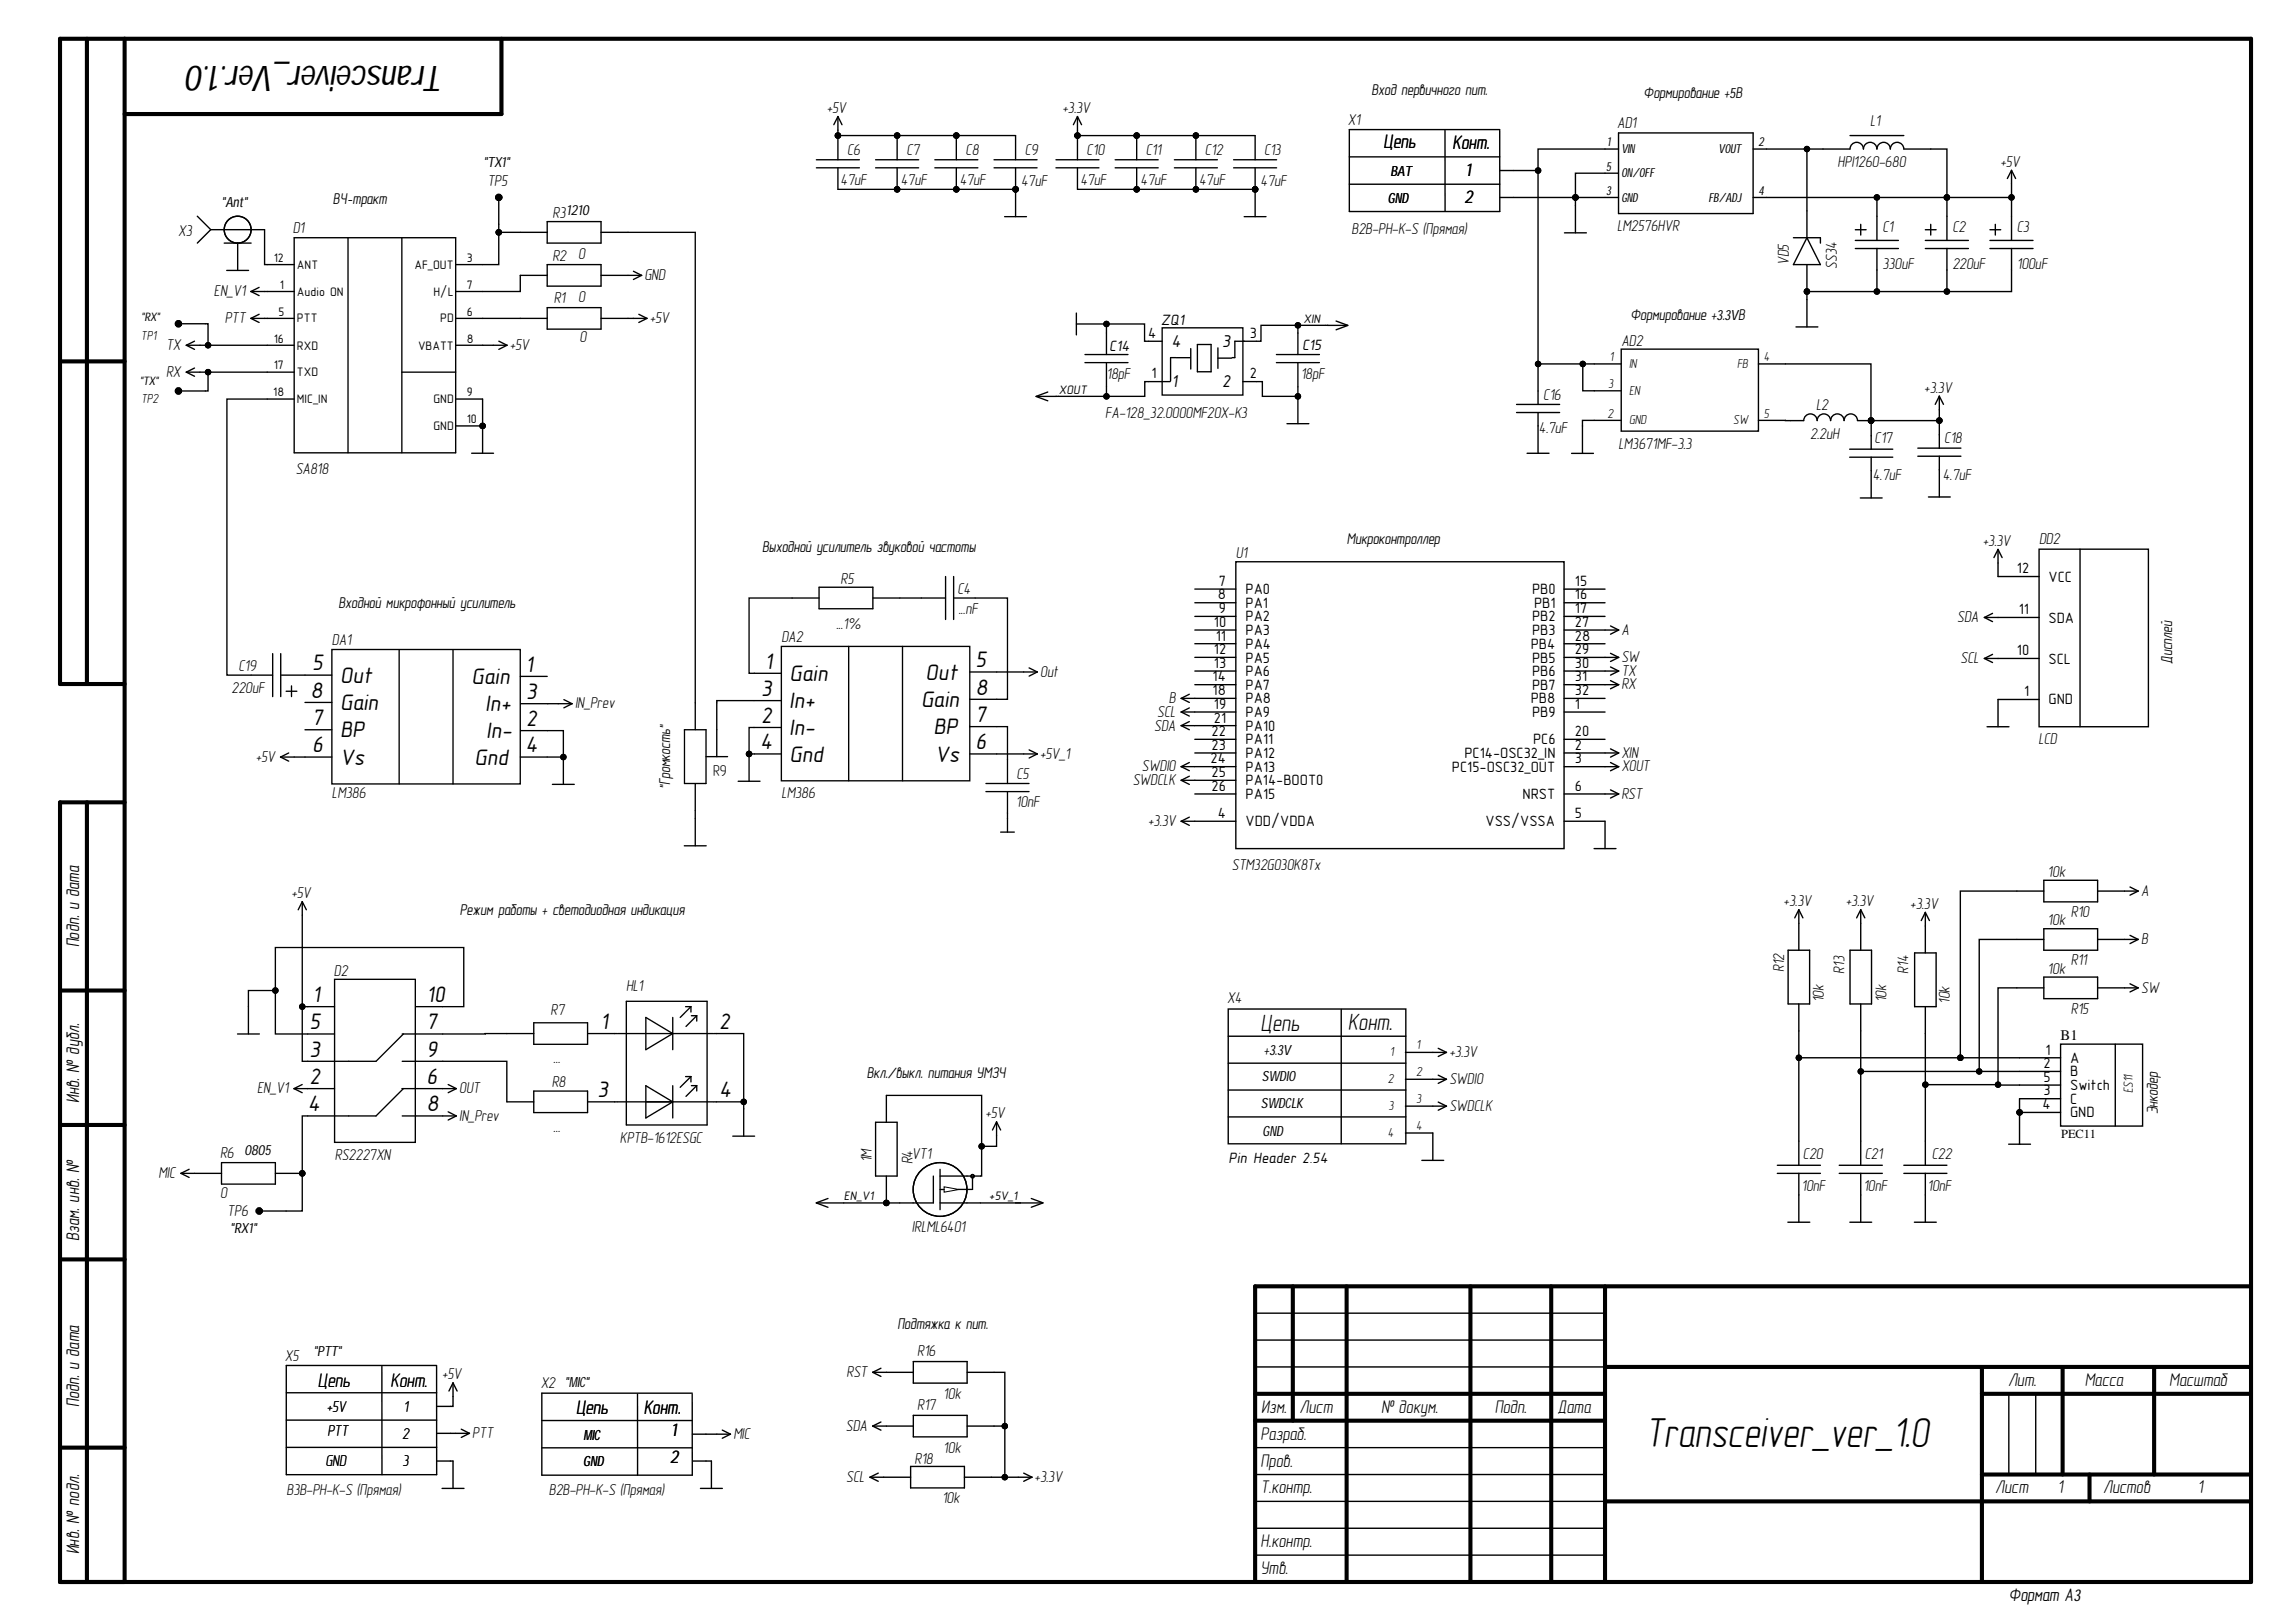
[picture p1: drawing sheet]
<svg xmlns="http://www.w3.org/2000/svg" width="297mm" height="210mm" viewBox="0 0 297 210" stroke-linecap="round" stroke-linejoin="round" font-family="sans-serif">
<defs><g id="words">
<text font-size="5.5" x="212.9" y="187.2">Transceiver_ver_1.0</text>
<text font-size="4.6" x="57.4" y="8.5" transform="rotate(-180 57.4 8.5)">Transceiver_Ver.1.0</text>
<g font-size="3.1">
<text x="163.1" y="133.4">Цепь</text>
<text x="174.4" y="133.3">Конт.</text>
</g>
<g font-size="3">
<text x="40.4" y="86.8">5</text>
<text x="44" y="88.4">Out</text>
<text x="61" y="88.5">Gain</text>
<text x="68" y="86.9">1</text>
<text x="98.9" y="86.5">1</text>
<text x="102.2" y="88.1">Gain</text>
<text x="119.8" y="87.9">Out</text>
<text x="126.2" y="89.9">8</text>
<text x="126.2" y="86.4">5</text>
<text x="40.2" y="90.3">8</text>
<text x="40.4" y="93.8">7</text>
<text x="44" y="95.4">BP</text>
<text x="44" y="91.9">Gain</text>
<text x="62.8" y="92">In+</text>
<text x="62.9" y="95.5">In-</text>
<text x="68.1" y="93.9">2</text>
<text x="68.1" y="90.5">3</text>
<text x="98.5" y="93.5">2</text>
<text x="98.5" y="90.1">3</text>
<text x="102.1" y="95.1">In-</text>
<text x="102.1" y="91.7">In+</text>
<text x="119.2" y="91.5">Gain</text>
<text x="120.8" y="95">BP</text>
<text x="126.2" y="93.4">7</text>
<text x="40.4" y="97.4">6</text>
<text x="44" y="99">Vs</text>
<text x="61.4" y="99">Gnd</text>
<text x="68" y="97.4">4</text>
<text x="98.3" y="96.9">4</text>
<text x="102.2" y="98.6">Gnd</text>
<text x="121" y="98.6">Vs</text>
<text x="126.2" y="96.9">6</text>
<text x="40.4" y="129.7">1</text>
<text x="55.2" y="129.7">10</text>
<text x="40" y="136.7">3</text>
<text x="40" y="133.2">5</text>
<text x="55.2" y="136.7">9</text>
<text x="55.2" y="133.2">7</text>
<text x="77.7" y="133.1">1</text>
<text x="93.1" y="133.1">2</text>
<text x="39.8" y="143.8">4</text>
<text x="40" y="140.3">2</text>
<text x="55.2" y="143.8">8</text>
<text x="55.2" y="140.3">6</text>
<text x="77.3" y="142">3</text>
<text x="93.1" y="142">4</text>
</g>
<g font-size="2.6">
<text x="41.1" y="179.5">Цепь</text>
<text x="50.5" y="179.5">Конт.</text>
</g>
<g font-size="2.4">
<text x="259.8" y="179.3">Лит.</text>
<text x="269.7" y="179.3">Масса</text>
<text x="280.6" y="179.3">Масштаб</text>
<text x="163.2" y="182.8">Изм.</text>
<text x="168.1" y="182.8">Лист</text>
<text x="178.7" y="182.8">№ докум.</text>
<text x="193.4" y="182.8">Подп.</text>
<text x="201.5" y="182.8">Дата</text>
<text x="163.1" y="189.8">Пров.</text>
<text x="163.1" y="186.3">Разраб.</text>
<text x="163.1" y="193.3">Т.контр.</text>
<text x="258.1" y="193.3">Лист</text>
<text x="266.2" y="193.3">1</text>
<text x="272.1" y="193.3">Листов</text>
<text x="284.3" y="193.3">1</text>
<text x="163.1" y="203.7">Утв.</text>
<text x="163.1" y="200.2">Н.контр.</text>
</g>
<g font-size="2.3">
<text x="179" y="19.2">Цепь</text>
<text x="187.9" y="19.2">Конт.</text>
<text x="189.6" y="22.8">1</text>
<text x="189.5" y="26.3">2</text>
<text x="151.6" y="44.9">4</text>
<text x="158.1" y="44.9">3</text>
<text x="151.6" y="50.1">1</text>
<text x="158.1" y="50.1">2</text>
<text x="74.5" y="182.9">Цепь</text>
<text x="83.3" y="182.9">Конт.</text>
<text x="86.9" y="185.8">1</text>
<text x="86.7" y="189.3">2</text>
</g>
<g font-size="2.1">
<text x="107" y="14.6">+5V</text>
<text x="137.4" y="14.6">+3.3V</text>
<text x="174.4" y="16.1">X1</text>
<text x="209.2" y="16.6">AD1</text>
<text x="242" y="16.3">L1</text>
<text x="108.8" y="23.9">47uF</text>
<text x="109.6" y="20">C6</text>
<text x="116.5" y="23.9">47uF</text>
<text x="117.3" y="20">C7</text>
<text x="124.2" y="23.9">47uF</text>
<text x="124.9" y="20">C8</text>
<text x="132.6" y="20">C9</text>
<text x="139.8" y="23.9">47uF</text>
<text x="140.6" y="20">C10</text>
<text x="147.6" y="23.9">47uF</text>
<text x="148.2" y="20">C11</text>
<text x="155.1" y="23.9">47uF</text>
<text x="155.9" y="20">C12</text>
<text x="163.6" y="20">C13</text>
<text x="237.7" y="21.6">HPI1260-680</text>
<text x="258.8" y="21.6">+5V</text>
<text x="63.1" y="24.1">TP5</text>
<text x="71.5" y="28.2">R31210</text>
<text x="132.1" y="24.1">47uF</text>
<text x="163.1" y="24.1">47uF</text>
<text x="209.2" y="29.8">LM2576HVR</text>
<text x="243.5" y="30">C1</text>
<text x="252.6" y="30">C2</text>
<text x="260.9" y="30">C3</text>
<text x="23.1" y="30.5">X3</text>
<text x="37.9" y="30.1">D1</text>
<text x="71.5" y="33.8">R2</text>
<text x="74.8" y="33.5">О</text>
<text x="174.9" y="30.3">B2B-PH-K-S (Прямая)</text>
<text x="231.4" y="34.3" transform="rotate(-90 231.4 34.3)">VD5</text>
<text x="237.6" y="34.8" transform="rotate(-90 237.6 34.8)">SS34</text>
<text x="243.5" y="34.8">330uF</text>
<text x="252.6" y="34.8">220uF</text>
<text x="260.9" y="34.8">100uF</text>
<text x="27.7" y="38.3">EN_V1</text>
<text x="29.1" y="41.8">PTT</text>
<text x="71.6" y="39.3">R1</text>
<text x="74.8" y="39.1">О</text>
<text x="83.4" y="36.2">GND</text>
<text x="84.1" y="41.8">+5V</text>
<text x="21.5" y="45.3">TX</text>
<text x="66" y="45.3">+5V</text>
<text x="75" y="44.2">О</text>
<text x="209.8" y="44.7">AD2</text>
<text x="21.5" y="48.8">RX</text>
<text x="143.2" y="49.1">18pF</text>
<text x="168.3" y="49.1">18pF</text>
<text x="199.6" y="51.7">C16</text>
<text x="234.9" y="53.1">L2</text>
<text x="248.9" y="50.8">+3.3V</text>
<text x="143" y="54">FA-128_32.0000MF20X-K3</text>
<text x="199.1" y="56">4.7uF</text>
<text x="209.4" y="58.1">LM3671MF-3.3</text>
<text x="234.2" y="56.9">2.2uH</text>
<text x="242.5" y="57.3">C17</text>
<text x="251.5" y="57.3">C18</text>
<text x="38.3" y="61.4">SA818</text>
<text x="242.3" y="62.1">4.7uF</text>
<text x="251.4" y="62.1">4.7uF</text>
<text x="256.5" y="70.6">+3.3V</text>
<text x="263.8" y="70.4">DD2</text>
<text x="108.8" y="75.6">R5</text>
<text x="123.9" y="76.8">C4</text>
<text x="159.9" y="72.3">U1</text>
<text x="43" y="83.4">DA1</text>
<text x="101.1" y="83">DA2</text>
<text x="108.2" y="81.4">...1%</text>
<text x="124" y="79.4">...nF</text>
<text x="209.8" y="82.1">A</text>
<text x="253.2" y="80.5">SDA</text>
<text x="30" y="89.7">220uF</text>
<text x="30.8" y="86.9">C19</text>
<text x="134.6" y="87.6">Out</text>
<text x="209.8" y="85.7">SW</text>
<text x="209.8" y="87.4">TX</text>
<text x="209.8" y="89.2">RX</text>
<text x="253.6" y="85.8">SCL</text>
<text x="74.4" y="91.7">IN_Prev</text>
<text x="149.3" y="94.5">SDA</text>
<text x="149.7" y="92.8">SCL</text>
<text x="151.2" y="91">B</text>
<text x="33.1" y="98.6">+5V</text>
<text x="131.5" y="100.8">C5</text>
<text x="134.6" y="98.2">+5V_1</text>
<text x="146.5" y="101.6">SWDCLK</text>
<text x="147.7" y="99.8">SWDIO</text>
<text x="209.8" y="99.8">XOUT</text>
<text x="209.8" y="98">XIN</text>
<text x="263.7" y="96.3">LCD</text>
<text x="43" y="103.3">LM386</text>
<text x="101.1" y="103.2">LM386</text>
<text x="131.4" y="104.5">10nF</text>
<text x="148.5" y="106.9">+3.3V</text>
<text x="209.8" y="103.4">RST</text>
<text x="159.4" y="112.6">STM32G030K8Tx</text>
<text x="264.9" y="113.5">10k</text>
<text x="37.7" y="116.2">+5V</text>
<text x="230.8" y="117.3">+3.3V</text>
<text x="238.8" y="117.3">+3.3V</text>
<text x="247.1" y="117.6">+3.3V</text>
<text x="264.9" y="119.7">10k</text>
<text x="267.9" y="118.7">R10</text>
<text x="277" y="115.9">A</text>
<text x="10.2" y="122.6" transform="rotate(-90 10.2 122.6)">Подп. и дата</text>
<text x="230.8" y="125.8" transform="rotate(-90 230.8 125.8)">R12</text>
<text x="264.9" y="126">10k</text>
<text x="267.9" y="124.9">R11</text>
<text x="277" y="122.2">B</text>
<text x="43.2" y="126.3">D2</text>
<text x="71.2" y="131.4">R7</text>
<text x="81" y="128.3">HL1</text>
<text x="158.8" y="129.8">X4</text>
<text x="236" y="129.7" transform="rotate(-90 236 129.7)">10k</text>
<text x="238.6" y="126" transform="rotate(-90 238.6 126)">R13</text>
<text x="244.1" y="129.7" transform="rotate(-90 244.1 129.7)">10k</text>
<text x="246.9" y="126" transform="rotate(-90 246.9 126)">R14</text>
<text x="252.2" y="129.9" transform="rotate(-90 252.2 129.9)">10k</text>
<text x="267.9" y="131.2">R15</text>
<text x="277" y="128.4">SW</text>
<text x="71.6" y="137.6">...</text>
<text x="187.5" y="136.8">+3.3V</text>
<text x="10.2" y="142.8" transform="rotate(-90 10.2 142.8)">Инв. № дубл.</text>
<text x="33.3" y="141.5">EN_V1</text>
<text x="59.4" y="141.5">OUT</text>
<text x="71.4" y="140.6">R8</text>
<text x="187.5" y="140.3">SWDIO</text>
<text x="187.5" y="143.7">SWDCLK</text>
<text x="28.5" y="149.8">R6</text>
<text x="59.4" y="145">IN_Prev</text>
<text x="71.6" y="146.5">...</text>
<text x="80.2" y="147.9">KPTB-1612ESGC</text>
<text x="127.5" y="144.7">+5V</text>
<text x="20.5" y="152.5">MIC</text>
<text x="28.5" y="155.1">О</text>
<text x="43.3" y="150.1">RS2227XN</text>
<text x="112.8" y="150.4" transform="rotate(-90 112.8 150.4)">1M</text>
<text x="118" y="150">VT1</text>
<text x="118.1" y="150.7" transform="rotate(-90 118.1 150.7)">R4</text>
<text x="233.1" y="154.1">10nF</text>
<text x="233.2" y="150">C20</text>
<text x="241.1" y="154.1">10nF</text>
<text x="241.2" y="150">C21</text>
<text x="249.4" y="154.1">10nF</text>
<text x="249.9" y="150">C22</text>
<text x="10.2" y="160.5" transform="rotate(-90 10.2 160.5)">Взам. инв. №</text>
<text x="29.4" y="157.4">TP6</text>
<text x="118" y="159.4">IRLML6401</text>
<text x="36.9" y="176.1">X5</text>
<text x="57.2" y="178.5">+5V</text>
<text x="69.9" y="179.6">X2 &quot;MIC&quot;</text>
<text x="109.5" y="178.2">RST</text>
<text x="118.7" y="175.5">R16</text>
<text x="10.2" y="182.1" transform="rotate(-90 10.2 182.1)">Подп. и дата</text>
<text x="42.3" y="182.7">+5V</text>
<text x="42.4" y="185.9">PTT</text>
<text x="52.2" y="182.7">1</text>
<text x="109.4" y="185.1">SDA</text>
<text x="118.7" y="182.5">R17</text>
<text x="122" y="181">10k</text>
<text x="42.1" y="189.7">GND</text>
<text x="52" y="186.2">2</text>
<text x="52.1" y="189.7">3</text>
<text x="61.1" y="186.1">PTT</text>
<text x="94.9" y="186.2">MIC</text>
<text x="109.5" y="191.8">SCL</text>
<text x="118.3" y="189.4">R18</text>
<text x="122" y="188">10k</text>
<text x="133.8" y="191.8">+3.3V</text>
<text x="37.1" y="193.4">B3B-PH-K-S (Прямая)</text>
<text x="71" y="193.4">B2B-PH-K-S (Прямая)</text>
<text x="121.9" y="194.5">10k</text>
<text x="10.2" y="201.2" transform="rotate(-90 10.2 201.2)">Инв. № подл.</text>
<text x="259.9" y="207.2">Формат А3</text>
</g>
<g font-size="2">
<text x="143.5" y="45.4">C14</text>
<text x="150.2" y="42">ZQ1</text>
<text x="168.5" y="45.2">C15</text>
<text x="92.2" y="100.5">R9</text>
<text x="158.9" y="150.6">Pin Header 2.54</text>
</g>
<g font-size="1.9">
<text x="148.5" y="43.8">4</text>
<text x="161.7" y="43.8">3</text>
<text x="149" y="49">1</text>
<text x="161.7" y="49">2</text>
<text x="157.5" y="77.6">8</text>
<text x="157.7" y="75.8">7</text>
<text x="161.1" y="76.9">PA0</text>
<text x="198.2" y="76.9">PB0</text>
<text x="203.8" y="75.8">15</text>
<text x="203.8" y="77.6">16</text>
<text x="260.9" y="74.2">12</text>
<text x="265" y="75.3">VCC</text>
<text x="157" y="81.1">10</text>
<text x="157.3" y="82.9">11</text>
<text x="157.7" y="79.4">9</text>
<text x="161.1" y="78.6">PA1</text>
<text x="161.1" y="80.4">PA2</text>
<text x="161.1" y="82.2">PA3</text>
<text x="161.1" y="84">PA4</text>
<text x="198" y="84">PB4</text>
<text x="198.2" y="80.4">PB2</text>
<text x="198.2" y="82.2">PB3</text>
<text x="198.5" y="78.6">PB1</text>
<text x="203.8" y="79.4">17</text>
<text x="203.8" y="81.1">27</text>
<text x="203.8" y="82.9">28</text>
<text x="261.2" y="79.5">11</text>
<text x="265" y="80.6">SDA</text>
<text x="156.9" y="88.2">14</text>
<text x="156.9" y="90">18</text>
<text x="157" y="84.7">12</text>
<text x="157" y="86.4">13</text>
<text x="161.1" y="85.7">PA5</text>
<text x="161.1" y="87.5">PA6</text>
<text x="161.1" y="89.2">PA7</text>
<text x="198.2" y="85.7">PB5</text>
<text x="198.2" y="87.5">PB6</text>
<text x="198.2" y="89.2">PB7</text>
<text x="203.8" y="84.7">29</text>
<text x="203.8" y="86.4">30</text>
<text x="203.8" y="88.2">31</text>
<text x="203.8" y="90">32</text>
<text x="260.9" y="84.8">10</text>
<text x="265" y="85.9">SCL</text>
<text x="156.7" y="95.3">22</text>
<text x="157" y="91.7">19</text>
<text x="157" y="93.5">21</text>
<text x="161.1" y="91">PA8</text>
<text x="161.1" y="92.8">PA9</text>
<text x="161.1" y="94.6">PA10</text>
<text x="198" y="91">PB8</text>
<text x="198.2" y="92.8">PB9</text>
<text x="203.8" y="91.7">1</text>
<text x="203.8" y="95.3">20</text>
<text x="261.9" y="90.1">1</text>
<text x="265" y="91.2">GND</text>
<text x="156.6" y="98.8">24</text>
<text x="156.7" y="97">23</text>
<text x="156.7" y="100.6">25</text>
<text x="161.1" y="96.3">PA11</text>
<text x="161.1" y="98.1">PA12</text>
<text x="161.1" y="99.9">PA13</text>
<text x="161.1" y="101.6">PA14-BOOT0</text>
<text x="187.8" y="99.9">PC15-OSC32_OUT</text>
<text x="189.5" y="98.1">PC14-OSC32_IN</text>
<text x="198.3" y="96.3">PC6</text>
<text x="203.8" y="97">2</text>
<text x="203.8" y="98.8">3</text>
<text x="156.7" y="102.4">26</text>
<text x="157.5" y="105.9">4</text>
<text x="161.1" y="103.4">PA15</text>
<text x="161.1" y="106.9">VDD/VDDA</text>
<text x="192.2" y="106.9">VSS/VSSA</text>
<text x="197" y="103.4">NRST</text>
<text x="203.8" y="102.4">6</text>
<text x="203.8" y="105.9">5</text>
<text x="264.6" y="136.5">1</text>
<text x="266.6" y="134.5">B1</text>
<text x="267.8" y="137.5">A</text>
<text x="264.2" y="143.5">4</text>
<text x="264.4" y="138.3">2</text>
<text x="264.4" y="141.8">3</text>
<text x="264.4" y="140">5</text>
<text x="267.8" y="139.3">B</text>
<text x="267.8" y="142.9">C</text>
<text x="267.8" y="141.1">Switch</text>
<text x="267.8" y="144.6">GND</text>
</g>
<g font-size="1.8">
<text x="177.4" y="12.3">Вход первичного пит.</text>
<text x="212.6" y="12.6">Формирование +5В</text>
<text x="62.5" y="21.6">&quot;TX1&quot;</text>
<text x="179.9" y="22.7">BAT</text>
<text x="28.6" y="26.8">&quot;Ant&quot;</text>
<text x="43.1" y="26.4">ВЧ-тракт</text>
<text x="179.5" y="26.3">GND</text>
<text x="210.9" y="41.4">Формирование +3.3VВ</text>
<text x="98.6" y="71.5">Выходной усилитель звуковой частоты</text>
<text x="174.3" y="70.4">Микроконтроллер</text>
<text x="43.8" y="78.7">Входной микрофонный усилитель</text>
<text x="281" y="85.9" transform="rotate(-90 281 85.9)">Дисплей</text>
<text x="86.7" y="102.1" transform="rotate(-90 86.7 102.1)">&quot;Громкость&quot;</text>
<text x="59.5" y="118.4">Режим работы + светодиодная индикация</text>
<text x="163.5" y="136.5">+3.3V</text>
<text x="112.1" y="139.5">Вкл./выкл. питания УМЗЧ</text>
<text x="163.1" y="143.4">SWDCLK</text>
<text x="163.3" y="139.9">SWDIO</text>
<text x="31.6" y="149.5">0805</text>
<text x="163.3" y="147">GND</text>
<text x="279.2" y="144.2" transform="rotate(-90 279.2 144.2)">Энкодер</text>
<text x="29.8" y="159.5">&quot;RX1&quot;</text>
<text x="116.1" y="171.9">Подтяжка к пит.</text>
<text x="40.5" y="175.5">&quot;PTT&quot;</text>
<text x="75.5" y="189.7">GND</text>
<text x="75.5" y="186.3">MIC</text>
</g>
<g font-size="1.7">
<text x="18.2" y="44">TP1</text>
<text x="208.2" y="46.7">1</text>
<text x="210.8" y="47.6">IN</text>
<text x="224.7" y="47.6">FB</text>
<text x="228.2" y="46.7">4</text>
<text x="18.3" y="52.1">TP2</text>
<text x="208.1" y="50.2">3</text>
<text x="210.8" y="51.1">EN</text>
<text x="208" y="54">2</text>
<text x="210.8" y="54.9">GND</text>
<text x="224.2" y="54.9">SW</text>
<text x="228.2" y="54">5</text>
<text x="179.8" y="136.7">1</text>
<text x="183.2" y="135.8">1</text>
<text x="179.5" y="140.2">2</text>
<text x="179.6" y="143.7">3</text>
<text x="183.2" y="139.3">2</text>
<text x="183.2" y="142.8">3</text>
<text x="275.9" y="141.5" transform="rotate(-90 275.9 141.5)">ES11</text>
<text x="179.5" y="147.1">4</text>
<text x="183.2" y="146.2">4</text>
</g>
<g font-size="1.6">
<text x="207.8" y="22.1">5</text>
<text x="207.9" y="18.9">1</text>
<text x="209.8" y="19.8">VIN</text>
<text x="209.8" y="23">ON/OFF</text>
<text x="222.3" y="19.8">VOUT</text>
<text x="227.5" y="18.9">2</text>
<text x="207.8" y="25.2">3</text>
<text x="209.8" y="26.1">GND</text>
<text x="221" y="26.1">FB/ADJ</text>
<text x="227.5" y="25.2">4</text>
<text x="35.4" y="33.9">12</text>
<text x="38.4" y="34.8">ANT</text>
<text x="53.6" y="34.8">AF_OUT</text>
<text x="60.4" y="33.9">3</text>
<text x="36" y="40.9">5</text>
<text x="36.2" y="37.4">1</text>
<text x="38.4" y="38.3">Audio ON</text>
<text x="38.4" y="41.7">PTT</text>
<text x="56.1" y="38.3">H/L</text>
<text x="57" y="41.7">PD</text>
<text x="60.4" y="40.9">6</text>
<text x="60.4" y="37.4">7</text>
<text x="168.6" y="41.8">XIN</text>
<text x="35.4" y="44.3">16</text>
<text x="35.4" y="47.8">17</text>
<text x="38.4" y="45.2">RXD</text>
<text x="54.1" y="45.2">VBATT</text>
<text x="60.4" y="44.3">8</text>
<text x="35.3" y="51.3">18</text>
<text x="38.4" y="48.7">TXD</text>
<text x="38.4" y="52.2">MIC_IN</text>
<text x="56.1" y="52.2">GND</text>
<text x="60.4" y="51.3">9</text>
<text x="137" y="50.9">XOUT</text>
<text x="56.1" y="55.7">GND</text>
<text x="60.4" y="54.8">10</text>
<text x="266.7" y="147.2">PEC11</text>
<text x="109.2" y="155.3">EN_V1</text>
<text x="127.9" y="155.3">+5V_1</text>
</g>
<g font-size="1.5">
<text x="18.3" y="41.5">&quot;RX&quot;</text>
<text x="18.1" y="49.8">&quot;TX&quot;</text>
</g>
</g></defs>
<g fill="none" stroke="#000" stroke-width=".53">
<path d="M11.2 5v83.5M16.1 5v199.7M64.9 5v9.8h-48.8M7.8 46.8h8.3M16.1 88.5h-8.3v-83.5h283.4v199.7h-283.4v-100.9h8.3M11.2 103.8v100.9M7.8 128.2h8.3M7.8 145.6h8.3M7.8 163h8.3M167.3 166.5v17.4M174.2 166.5v38.2M190.2 166.5v38.2"/>
<path d="M200.7 166.5v38.2M207.6 176.9h83.6M207.6 166.5v38.2M256.4 176.9v27.8M266.8 176.9v13.9M278.7 176.9v13.9M291.2 166.5h-128.8v38.2M7.8 187.3h8.3M162.4 180.4h45.2M162.4 183.9h45.2M207.6 194.3h83.6M256.4 180.4h34.8"/>
<path d="M256.4 190.8h34.8M270.3 190.8v3.5"/>
</g>
<g fill="none" stroke="#000" stroke-width=".18">
<path d="M34.6 37.7h3.5M34.6 34.2h3.5M38.1 30.8h20.9v27.8h-20.9zM45 30.8v27.8M52 30.8v27.8M59 37.7h3.4M59 34.2h3.4M202.4 30.1h2.8M203.8 26.6v3.5M260.2 22l-.5 1.1M260.2 22l.6 1.1M260.2 22v1.8"/>
<path d="M34.6 41.2h3.5M34.6 44.7h3.5M34.6 51.6h3.5M34.6 48.2h3.5M52 48.2h7M59 41.2h3.4M59 44.7h3.4M59 51.6h3.4M59 55.1h3.4v3.6M61 58.7h2.9M63.8 44.7h1.8M64.5 44.2l1.1 .5"/>
<path d="M65.6 44.7l-1.1 .5M162.4 176.9h45.2M162.4 173.4h45.2M162.4 169.9h45.2M162.4 197.8h45.2M162.4 194.3h45.2M162.4 190.8h45.2M162.4 187.3h45.2M259.9 180.4v10.4M263.4 180.4v10.4M162.4 201.2h45.2"/>
</g>
<circle cx="62.4" cy="55.1" r=".35" fill="#000"/>
<circle cx="62.4" cy="55.1" r=".35" fill="none" stroke="#000" stroke-width=".13"/>
<g fill="none" stroke="#000" stroke-width=".17">
<path d="M102.5 77.4h3.5M106 76h6.9v2.8h-6.9zM112.9 77.4h3.5M119.2 77.4h3.1M122.3 74.6v5.6M123.4 77.4h2.8M123.4 74.6v5.6M96.9 97.6v3.5M97.5 94.1h3.5M97.5 90.7h3.5M97.6 87.1h3.5M97.6 97.6h3.5"/>
<path d="M101.1 83.7h24.4v17.3h-24.4zM109.8 83.7v17.3M116.8 83.7v17.3M125.5 94h3.4M125.5 90.5h3.4M125.5 97.6h3.4M125.5 87h3.4M130.3 98.3v3.1M132.4 97.6h1.8M132.4 87h1.8M133.1 86.4l1.1 .6M133.1 97l1.1 .6"/>
<path d="M134.2 87l-1.1 .5M134.2 97.6l-1.1 .5M95.5 101.1h2.8M127.6 101.4h5.5M127.6 102.4h5.5M130.3 102.4v2.8"/>
</g>
<path d="M122.1 153.6l2 .3-2 .4z" fill="#fff"/>
<g fill="none" stroke="#000" stroke-width=".13">
<path d="M122.1 153.6l2 .3-2 .4z"/>
<circle cx="108.4" cy="17.5" r=".35"/>
<circle cx="116.1" cy="17.5" r=".35"/>
<circle cx="123.7" cy="17.5" r=".35"/>
<circle cx="139.4" cy="17.5" r=".35"/>
<circle cx="147.1" cy="17.5" r=".35"/>
<circle cx="154.7" cy="17.5" r=".35"/>
<circle cx="233.8" cy="19.3" r=".35"/>
<circle cx="64.5" cy="30.1" r=".35"/>
<circle cx="116.1" cy="24.5" r=".35"/>
<circle cx="123.7" cy="24.5" r=".35"/>
<circle cx="131.4" cy="24.5" r=".35"/>
<circle cx="147.1" cy="24.5" r=".35"/>
<circle cx="154.7" cy="24.5" r=".35"/>
<circle cx="162.4" cy="24.5" r=".35"/>
<circle cx="199" cy="22.1" r=".35"/>
<circle cx="203.8" cy="25.5" r=".35"/>
<circle cx="233.8" cy="37.7" r=".35"/>
<circle cx="242.8" cy="25.5" r=".35"/>
<circle cx="242.8" cy="37.7" r=".35"/>
<circle cx="251.9" cy="25.5" r=".35"/>
<circle cx="251.9" cy="37.7" r=".35"/>
<circle cx="260.2" cy="25.5" r=".35"/>
<circle cx="26.9" cy="44.7" r=".35"/>
<circle cx="26.9" cy="48.2" r=".35"/>
<circle cx="62.4" cy="55.1" r=".35"/>
<circle cx="143.1" cy="51.3" r=".35"/>
<circle cx="143.1" cy="41.9" r=".35"/>
<circle cx="167.9" cy="42.1" r=".35"/>
<circle cx="167.9" cy="51.3" r=".35"/>
<circle cx="199" cy="47.1" r=".35"/>
<circle cx="204.8" cy="47.1" r=".35"/>
<circle cx="242.1" cy="54.4" r=".35"/>
<circle cx="250.9" cy="54.4" r=".35"/>
<circle cx="72.9" cy="98" r=".35"/>
<circle cx="96.9" cy="97.6" r=".35"/>
<circle cx="35.6" cy="128.2" r=".35"/>
<circle cx="39.1" cy="130.3" r=".35"/>
<circle cx="232.7" cy="136.9" r=".35"/>
<circle cx="240.7" cy="138.7" r=".35"/>
<circle cx="253.6" cy="136.9" r=".35"/>
<circle cx="256" cy="138.7" r=".35"/>
<circle cx="39.1" cy="151.8" r=".35"/>
<circle cx="96.2" cy="142.6" r=".35"/>
<circle cx="114.7" cy="155.7" r=".35"/>
<circle cx="127" cy="148.3" r=".35"/>
<circle cx="249.1" cy="140.4" r=".35"/>
<circle cx="258.5" cy="140.4" r=".35"/>
<circle cx="261.3" cy="144" r=".35"/>
<circle cx="130" cy="184.6" r=".35"/>
<circle cx="130" cy="191.2" r=".35"/>
</g>
<g fill="none" stroke="#000" stroke-width=".17">
<path d="M108.4 15.1v2.4h23v3.2M108.4 17.5v3.2M108.4 15.1l-.5 1M108.4 15.1l.5 1M116.1 17.5v3.2M123.7 17.5v3.2M139.4 15.1v2.4h23v3.2M139.4 17.5v3.2M139.4 15.1l-.5 1M139.4 15.1l.5 1M147.1 17.5v3.2M154.7 17.5v3.2"/>
<path d="M81.2 30.1h8.7v64.3M105.6 20.7h5.6M105.6 21.7h5.6M108.4 21.7v2.8h23M113.3 20.7h5.6M113.3 21.7h5.6M116.1 21.7v2.8M120.9 20.7h5.6M120.9 21.7h5.6M123.7 21.7v2.8M128.6 20.7h5.6M128.6 21.7h5.6"/>
<path d="M130 28h2.8M131.4 21.7v6.3M136.6 20.7h5.6M136.6 21.7h5.6M139.4 21.7v2.8h23M144.3 20.7h5.5M144.3 21.7h5.5M147.1 21.7v2.8M151.9 20.7h5.6M151.9 21.7h5.6M154.7 21.7v2.8M159.6 20.7h5.6"/>
<path d="M159.6 21.7h5.6M161 28h2.8M162.4 21.7v6.3M34.6 51.6h-5.2v35.8h5.9M135.6 50.7l-1.6 .6 1.6 .6M139.3 41.9h8.8v2.3h2.2M139.3 40.5v2.8M140.4 46.9h5.5M140.4 45.9h5.5M143.1 46.9v4.4h5v-1.9h3.3M143.1 41.9v4M143.1 51.3h-9"/>
<path d="M150.3 42.4h10.5v8.7h-10.5zM152.1 46.3h-.7v3M152.2 46.3h1.8M154.1 45.1v2.7M154.9 44.6h1.8v3.5h-1.8zM157.6 45v2.7M157.6 46.3h1.7M165.1 46.9h5.6M165.1 45.9h5.6M166.5 54.8h2.8M167.9 46.9v4.4h-4.6v-1.9h-2.5M167.9 45.9v-3.8h-4.8v2.1h-3.3v2.1h-.4"/>
<path d="M167.9 51.3v3.5M167.9 42.1h3.9M102.5 77.4h-5.6v9.7h.7M116.4 77.4h2.8M126.2 77.4h4.1v13.1h-1.4M154.6 76.2h5.3M154.6 78h5.3M154.6 79.8h5.3M35.3 84.6v5.5M36.3 98h6.6M36.3 98l1.1 .5M36.3 87.4h6.6"/>
<path d="M36.3 84.6v5.5M37 89.5h1.4M37.4 97.4l-1.1 .6M37.7 88.8v1.3M39.5 94.4h3.4M39.5 90.9h3.4M42.9 84.1h24.4v17.4h-24.4zM51.6 84.1v17.4M58.6 84.1v17.4M67.3 87.5h3.5M67.4 94.5h5.5v3.5h-5.6M67.4 91.1h6.6"/>
<path d="M72.9 98v3.5M72.9 90.5l1.1 .6M74 91.1l-1.1 .5M88.6 94.4h2.7v7h-2.7zM91.3 97.9h2.8M97.5 90.7h-4.8v7.2M97.5 94.1h-.6v3.5h.7M128.9 94h1.4v4.3M128.9 97.6h3.5M128.9 87h3.5M152.8 90.4h7.1M152.8 92.1h7.1"/>
<path d="M152.8 93.9h7.1M152.8 99.2h7.1M152.8 93.9l1.1 .5M152.8 92.1l1.1 .6M152.8 99.2l1.1 .5M152.8 90.4l1.1 .5M153.9 93.4l-1.1 .5M153.9 91.6l-1.1 .5M153.9 98.7l-1.1 .5M153.9 89.8l-1.1 .6M154.6 81.5h5.3M154.6 83.3h5.3"/>
<path d="M154.6 85.1h5.3M154.6 86.8h5.3M154.6 88.6h5.3M154.6 95.7h5.3M154.6 97.4h5.3M39.1 116.7v13.6h4.2M39.1 116.7l-.5 1M39.1 116.7l.5 1M71.5 101.5h2.8M88.5 109.5h2.9M89.9 101.4v8.1M129.5 107.7h1.7"/>
<path d="M130.3 105.2v2.5M152.8 101h7.1M152.8 106.3h7.1M152.8 106.3l1.1 .5M152.8 101l1.1 .5M153.9 105.7l-1.1 .6M153.9 100.4l-1.1 .6M154.6 102.7h5.3M30.7 133.8h2.9M35.6 128.2h-3.5v5.6M39.1 130.3v7h4.2M43.3 126.7h10.4v21.1h-10.4z"/>
<path d="M52 137.3h13.6v5.3h3.5M52.2 133.8l-3.6 3.5h-5.2M53.8 130.3h6.2v-7.7h-24.4v11.2h7.7M69.1 133.8h-17.1M69.1 132.4h6.9v2.7h-6.9zM76 133.8h3.8M79.9 133.8h12.4M81 129.6h10.5v16h-10.5zM83.6 131.7l3.4 2.1-3.4 2zM87 131.7v4.1M88.7 130.3h.7M88.7 139.3h.7"/>
<path d="M89.4 130.3v.7M89.4 139.3v.7M89.4 139.3l-1.4 1.4M89.4 130.3l-1.4 1.4M89.4 131.4h.7M90.1 131.4v.7M90.1 131.4l-1.4 1.4M92.3 133.8h3.9v8.8M23.4 151.8l1.1 .6M23.4 151.8h5.3M24.5 151.3l-1.1 .5M28.7 150.5h6.9v2.7h-6.9z"/>
<path d="M35.6 151.8h3.5M38 140.9l1.1 .5M38 140.9h5.3M39.1 140.3l-1.1 .6M43.3 144.4h-4.2v12.3h-5.6M52 140.9h1.7M52 144.4h7M52.2 140.9l-3.6 3.5h-5.2M53.8 140.9h5.2M58 140.3l1 .6M58 143.9l1 .5M59 140.9l-1 .5"/>
<path d="M59 144.4l-1 .5M69.1 141.2h6.9v2.8h-6.9zM76 142.6h3.8M79.9 142.6h12.4M83.6 140.5l3.4 2.1-3.4 2.1zM87 140.5v4.2M89.4 140.5h.7M90.1 140.5v.7M90.1 140.5l-1.4 1.4M92.3 142.6h3.9v4.4M94.8 147h2.8M107.1 155.1l-1.5 .6 1.5 .5"/>
<path d="M113.3 145.2h2.8v7h-2.8zM114.7 145.2v-3.4h12.3v10.4h-5.4M114.7 152.2v3.5M120.7 152.2v3.5h-15M121.6 155.7h13.3M121.6 151.3v5.2M121.6 153.9h.5M125.8 152.3v1.6h-1.8M128.9 145.2v3.1h-1.9M128.9 145.2l-.5 1M128.9 145.2l.6 1M133.4 155.1l1.5 .6-1.5 .5"/>
<circle cx="121.6" cy="153.9" r="3.5"/>
<circle cx="125.8" cy="152.2" r=".21"/>
</g>
<g fill="#000">
<circle cx="108.4" cy="17.5" r=".35"/>
<circle cx="116.1" cy="17.5" r=".35"/>
<circle cx="123.7" cy="17.5" r=".35"/>
<circle cx="139.4" cy="17.5" r=".35"/>
<circle cx="147.1" cy="17.5" r=".35"/>
<circle cx="154.7" cy="17.5" r=".35"/>
<circle cx="233.8" cy="19.3" r=".35"/>
<circle cx="64.5" cy="30.1" r=".35"/>
<circle cx="116.1" cy="24.5" r=".35"/>
<circle cx="123.7" cy="24.5" r=".35"/>
<circle cx="131.4" cy="24.5" r=".35"/>
<circle cx="147.1" cy="24.5" r=".35"/>
<circle cx="154.7" cy="24.5" r=".35"/>
<circle cx="162.4" cy="24.5" r=".35"/>
<circle cx="199" cy="22.1" r=".35"/>
<circle cx="203.8" cy="25.5" r=".35"/>
<circle cx="233.8" cy="37.7" r=".35"/>
<circle cx="242.8" cy="25.5" r=".35"/>
<circle cx="242.8" cy="37.7" r=".35"/>
<circle cx="251.9" cy="25.5" r=".35"/>
<circle cx="251.9" cy="37.7" r=".35"/>
<circle cx="260.2" cy="25.5" r=".35"/>
<circle cx="26.9" cy="44.7" r=".35"/>
<circle cx="26.9" cy="48.2" r=".35"/>
<circle cx="62.4" cy="55.1" r=".35"/>
<circle cx="143.1" cy="51.3" r=".35"/>
<circle cx="143.1" cy="41.9" r=".35"/>
<circle cx="167.9" cy="42.1" r=".35"/>
<circle cx="167.9" cy="51.3" r=".35"/>
<circle cx="199" cy="47.1" r=".35"/>
<circle cx="204.8" cy="47.1" r=".35"/>
<circle cx="242.1" cy="54.4" r=".35"/>
<circle cx="250.9" cy="54.4" r=".35"/>
<circle cx="72.9" cy="98" r=".35"/>
<circle cx="96.9" cy="97.6" r=".35"/>
<circle cx="35.6" cy="128.2" r=".35"/>
<circle cx="39.1" cy="130.3" r=".35"/>
<circle cx="232.7" cy="136.9" r=".35"/>
<circle cx="240.7" cy="138.7" r=".35"/>
<circle cx="253.6" cy="136.9" r=".35"/>
<circle cx="256" cy="138.7" r=".35"/>
<circle cx="39.1" cy="151.8" r=".35"/>
<circle cx="96.2" cy="142.6" r=".35"/>
<circle cx="114.7" cy="155.7" r=".35"/>
<circle cx="127" cy="148.3" r=".35"/>
<circle cx="249.1" cy="140.4" r=".35"/>
<circle cx="258.5" cy="140.4" r=".35"/>
<circle cx="261.3" cy="144" r=".35"/>
<circle cx="130" cy="184.6" r=".35"/>
<circle cx="130" cy="191.2" r=".35"/>
</g>
<g fill="none" stroke="#000" stroke-width=".18">
<path d="M186.9 16.9l.1 10.5M194 16.8h-19.4v10.6h19.4v-10.5M209.4 19.3h-10.4v2.8M209.4 17.2h17.4v10.4h-17.4zM226.8 19.3h7M239.3 17.5h7M25.5 28l1.8 1.7M27.3 29.7h6.9v4.5h.4M27.3 29.7l-1.8 1.8M29 31.5h3.5M29.3 35h2.9M30.7 31.5v3.5"/>
<path d="M32.5 37.7h2.1M32.5 37.7l1 .6M33.5 37.2l-1 .5M64.5 30.1v4.1h-2.1M64.5 30.1h6.3M64.5 25.5v4.6M70.8 35.6h-3.5v2.1h-4.9M70.8 28.7h7v2.8h-7zM70.8 34.2h7v2.8h-7zM70.8 39.8h7v2.8h-7zM77.8 35.6h5.2M77.8 30.1h3.4"/>
<path d="M81.9 35.1l1.1 .5M83 35.6l-1.1 .6M174.6 23.8h19.4M174.6 20.3h19.4M194.1 22.1h4.9v25M194.1 25.6h9.7v1M209.4 22.4h-5.6v3.2h5.6M226.8 25.6h25.1v-6.3h-5.6a.87 .87 0 0 0-.9-.9 .87 .87 0 0 0-.8 .9 .87 .87 0 0 0-.9-.9 .87 .87 0 0 0-.9 .9 .87 .87 0 0 0-.9-.9 .87 .87 0 0 0-.8 .9 .87 .87 0 0 0-.9-.9 .87 .87 0 0 0-.9 .9h-5.5v11.5M232 30.8h3.5v.7M233.8 34.2v3.5M233.8 30.8l1.7 3.4h-3.5zM240 29.7h1.4"/>
<path d="M240 31.1h5.6M240 32.2h5.6M240.7 29v1.4M242.8 32.2v5.5h-9v4.6M242.8 25.6v5.5M249.1 29.7h1.4M249.1 31.1h5.6M249.1 32.2h5.6M249.8 29v1.4M251.9 32.2v5.5M257.4 29.7h1.4M257.4 31.1h5.6"/>
<path d="M257.4 32.2h5.6M258.1 29v1.4M260.2 32.2v5.5h-17.4M260.2 23.8v7.3M260.2 25.6h-8.3v5.5M23.1 41.9h3.8v2.8M24.1 44.7h10.5M24.1 44.7l1.1 .5M24.1 48.2l1.1 .5M24.1 48.2h2.8M25.2 44.2l-1.1 .5M25.2 47.6l-1.1 .6"/>
<path d="M32.5 41.2h2.1M32.5 41.2l1 .5M33.5 40.7l-1 .5M34.6 48.2h-7.7v2.4h-3.8M62.4 51.6v3.5M62.4 44.7h1.4M62.4 41.2h8.4M77.8 41.2h5.9M82.6 40.7l1.1 .5M83.7 41.2l-1.1 .5M171.7 42.1h2.6M172.9 41.5l1.5 .6-1.5 .6"/>
<path d="M196.2 52.3h5.6M196.2 53.4h5.6M197.6 58.7h2.8M199 53.4v5.3M203.3 58.7h2.8M204.8 47.1v3.5h4.9M209.7 45.2h17.8v10.6h-17.8zM209.7 47.1h-10.7v5.2M209.7 54.4h-5v4.3M227.5 54.4h5.9a.87 .87 0 0 1 .8-.8 .87 .87 0 0 1 .9 .8 .87 .87 0 0 1 .9-.8 .87 .87 0 0 1 .8 .8M227.5 47.1h14.5v7.3h8.9M232.3 42.3h2.9"/>
<path d="M238.6 54.4a.87 .87 0 0 0-.9-.8 .87 .87 0 0 0-.9 .8M238.6 54.4a.86 .86 0 0 1 .8-.8 .86 .86 0 0 1 .9 .8h1.7M239.3 58.1h5.6M239.3 59.2h5.6M242.1 54.4v3.7M242.1 59.2v5.2M248.1 58h5.6M248.1 59h5.6M250.9 51.3v6.7M250.9 59v5.3M250.9 51.3l-.5 1M250.9 51.3l.5 1"/>
<path d="M159.9 72.7h42.4v37.1h-42.4zM202.3 76.2h5.3M202.3 78h5.3M202.3 79.8h5.3M240.7 64.4h2.8M249.5 64.3h2.8M256.7 79.9h7.1M256.7 79.9l1.1 .5M257.8 79.4l-1.1 .5M258.5 71.1v3.5h5.3M258.5 71.1l-.5 1.1M258.5 71.1l.5 1.1"/>
<path d="M263.8 71.1h14.1v22.9h-14.1zM269.1 71.1v22.9M202.3 81.5h7.1M202.3 83.3h5.3M202.3 85.1h7.1M202.3 86.8h7.1M202.3 88.6h7.1M202.3 90.4h5.3M202.3 92.1h5.3M202.3 95.7h5.3M202.3 97.4h7.1M202.3 99.2h7.1"/>
<path d="M208.4 98.7l1 .5M208.4 96.9l1 .5M208.4 81l1 .5M208.4 84.5l1 .6M208.4 86.3l1 .5M208.4 88.1l1 .5M209.4 99.2l-1 .5M209.4 97.4l-1 .6M209.4 81.5l-1 .6M209.4 85.1l-1 .5M209.4 86.8l-1 .6M209.4 88.6l-1 .5"/>
<path d="M256.7 85.2h7.1M256.7 85.2l1.1 .5M257.1 94h2.8M257.8 84.7l-1.1 .5M263.8 90.5h-5.3v3.5M202.3 102.7h7.1M202.3 106.3h5.3v3.5M206.2 109.8h2.9M208.4 102.2l1 .5M209.4 102.7l-1 .6M232.7 117.7v5.3M232.7 117.7l-.5 1.1"/>
<path d="M232.7 117.7l.5 1.1M240.7 117.7v5.3M240.7 117.7l-.5 1.1M240.7 117.7l.6 1.1M249.1 118.1v5.2M249.1 118.1l-.5 1M249.1 118.1l.5 1M264.4 115.3h-10.8v21.6M264.4 113.9h7v2.8h-7zM271.4 115.3h5.2M275.6 114.8l1 .5M276.6 115.3l-1 .5"/>
<path d="M158.9 130.6h23v17.4h-23zM158.9 134.1h23M158.9 137.6h23M173.5 130.6v17.4M181.8 136.2h5.3M181.8 139.7h5.3M186.1 139.1l1 .6M186.1 135.7l1 .5M187.1 139.7l-1 .5M187.1 136.2l-1 .5M231.3 123h2.8v6.9h-2.8zM232.7 129.9v20.9"/>
<path d="M232.7 136.9h33.9M239.3 123h2.8v6.9h-2.8zM240.7 129.9v8.8M247.7 123.3h2.8v7h-2.8zM256.1 138.7h-15.4v12.1M264.4 127.8h-5.9v12.6h-9.4v-10.1M264.4 121.6h-8.3v17.1h10.5M264.4 120.2h7v2.8h-7zM264.4 126.4h7v2.8h-7zM266.6 135.1h10.6v10.6h-10.6zM271.4 121.6h5.2M271.4 127.8h5.2"/>
<path d="M273.7 135.1v10.6M275.6 121l1 .6M275.6 127.3l1 .5M276.6 121.6l-1 .5M276.6 127.8l-1 .6M158.9 141.1h23M158.9 144.5h23M181.8 143.1h5.3M181.8 146.6h3.6v3.6M183.9 150.2h2.9M186.1 142.6l1 .5M187.1 143.1l-1 .6"/>
<path d="M229.9 150.8h5.6M229.9 151.8h5.6M231.3 158.2h2.8M232.7 151.8v6.4M237.9 150.8h5.6M237.9 151.8h5.6M239.3 158.2h2.8M240.7 151.8v6.4M246.3 150.8h5.6M246.3 151.8h5.6M247.7 158.2h2.8M249.1 140.4v10.4"/>
<path d="M249.1 151.8v6.4M258.5 140.4h8.1M259.9 148.1h2.8M261.3 144h5.3M266.6 142.2h-5.3v5.9M49.4 176.8v14M56.5 176.7h-19.5v14.1h19.5v-14M58.6 179v3h-2.1M58.6 179l-.5 1M58.6 179l.5 1M112.9 177.6h5.3M112.9 177.6l1.1 .5"/>
<path d="M114 177.1l-1.1 .5M118.2 176.2h6.9v2.8h-6.9zM125.1 177.6h4.9v6.9M37 187.3h19.5M37 183.8h19.5M37 180.2h19.5M56.5 189.1h2.1v3.5M56.5 185.5h4.2M57.2 192.6h2.8M59.7 185l1 .5M60.7 185.5l-1 .5M70.1 187.4h19.5"/>
<path d="M70.1 183.8h19.5M82.5 180.4v10.5M89.6 180.3h-19.5v10.6h19.5v-10.5M89.6 185.6h4.9M89.6 189.1h2.4v3.5M90.6 192.6h2.9M93.4 185.1l1.1 .5M94.5 185.6l-1.1 .5M112.6 191.2h5.2M112.6 191.2l1 .5M112.9 184.5h5.3M112.9 184.5l1.1 .6"/>
<path d="M113.6 190.6l-1 .6M114 184l-1.1 .5M117.8 189.8h7v2.8h-7zM118.2 183.2h6.9v2.7h-6.9zM124.8 191.2h8.7M125.1 184.5h4.9v6.7M132.4 190.6l1.1 .6M133.5 191.2l-1.1 .5"/>
<circle cx="30.7" cy="29.7" r="1.74"/>
</g>
<g fill="none" stroke="#000" stroke-width=".53">
<circle cx="64.5" cy="25.5" r=".21"/>
<circle cx="23.1" cy="50.6" r=".21"/>
<circle cx="23.1" cy="41.9" r=".21"/>
<circle cx="33.5" cy="156.7" r=".21"/>
</g>
<use href="#words"/>
</svg>
